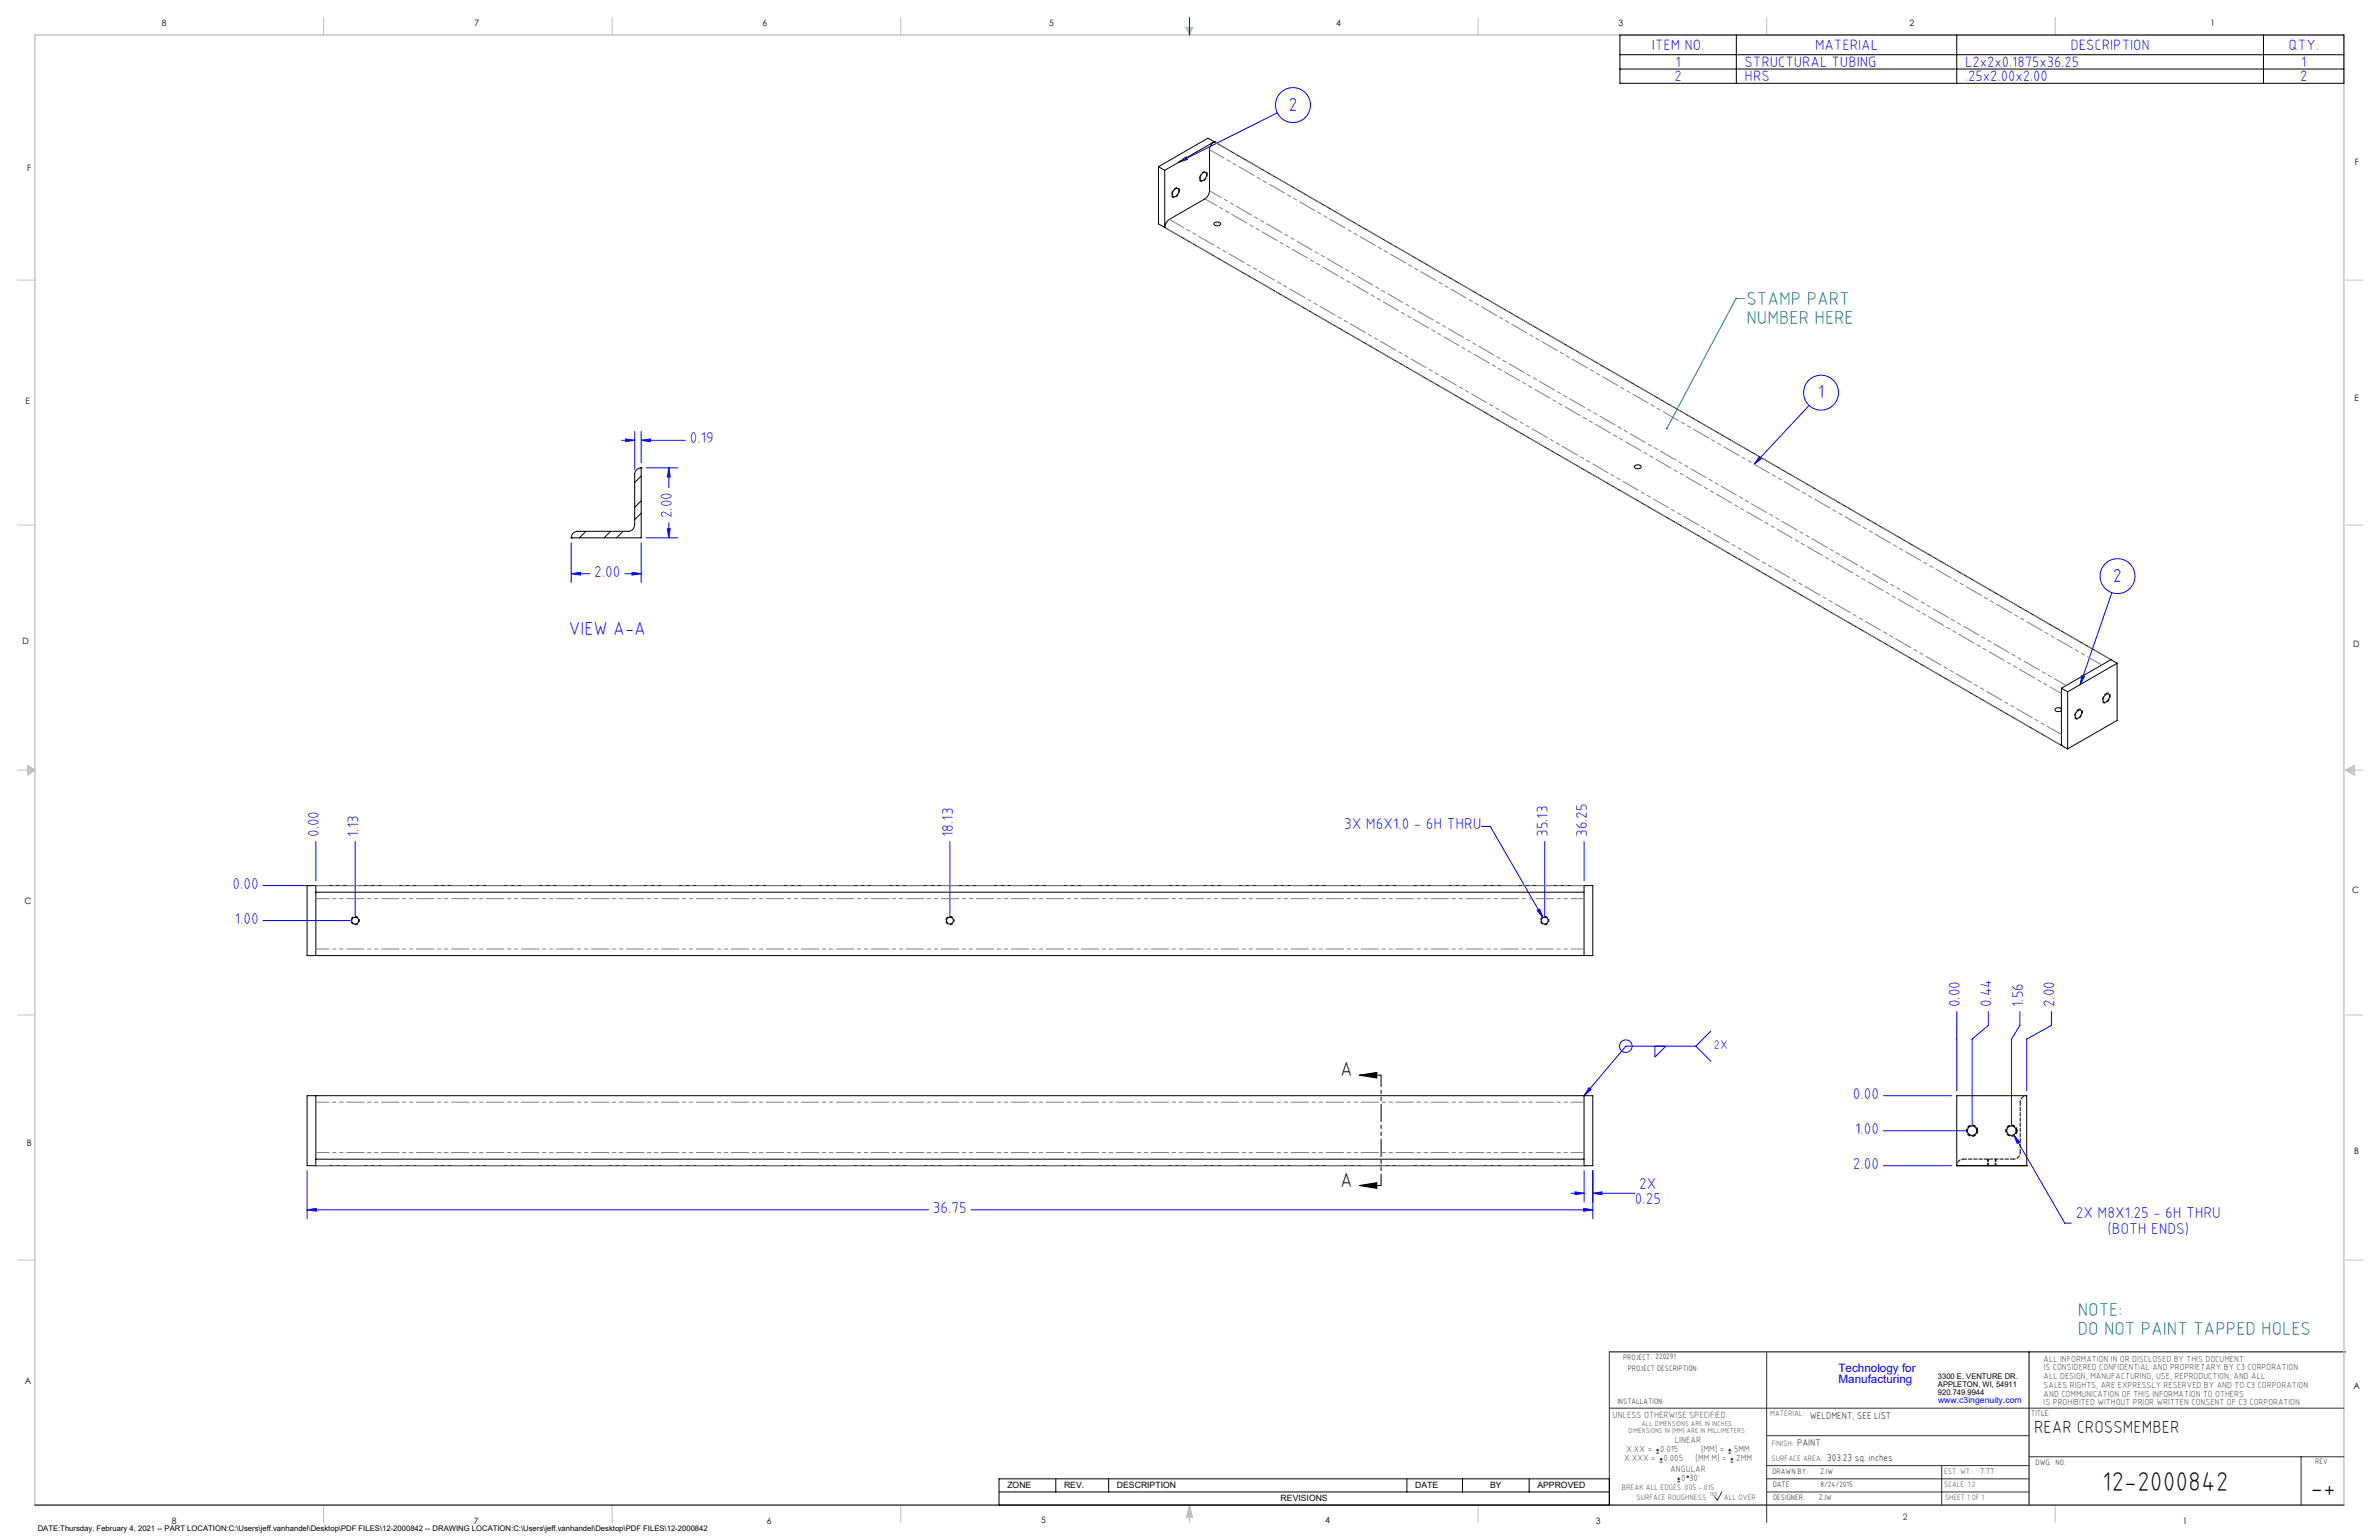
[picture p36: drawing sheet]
<svg xmlns="http://www.w3.org/2000/svg" width="864mm" height="559mm" viewBox="0 0 864 559" stroke-linecap="round" stroke-linejoin="round" font-family="sans-serif">
<defs><g id="words">
<g font-size="9.9">
<text x="763.2" y="541.1">12-2000842</text>
<text x="838.7" y="543.2">-+</text>
</g>
<g font-size="7.3">
<text x="486.5" y="390.5">A</text>
<text x="486.5" y="430.6">A</text>
</g>
<g font-size="6.8" fill="#00f">
<text x="467.7" y="40.2">2</text>
<text x="659.9" y="144.6">1</text>
<text x="767" y="211.2">2</text>
<text x="206.5" y="230.3">VIEW A-A</text>
</g>
<g font-size="6.8" fill="#008080">
<text x="634" y="110.7">STAMP PART</text>
<text x="634" y="117.5">NUMBER HERE</text>
<text x="754.3" y="477.5">NOTE:</text>
<text x="754.3" y="484.3">DO NOT PAINT TAPPED HOLES</text>
</g>
<text font-size="6.3" x="738.4" y="519.9">REAR CROSSMEMBER</text>
<g font-size="5.7" fill="#00f">
<text x="250.4" y="160.9">0.19</text>
<text x="243.9" y="188.1" transform="rotate(-90 243.9 188.1)">2.00</text>
<text x="215.7" y="209.3">2.00</text>
<text x="115.8" y="303.7" transform="rotate(-90 115.8 303.7)">0.00</text>
<text x="130.1" y="303.7" transform="rotate(-90 130.1 303.7)">1.13</text>
<text x="346" y="303.7" transform="rotate(-90 346 303.7)">18.13</text>
<text x="487.9" y="301">3X M6X1.0 - 6H THRU</text>
<text x="561.9" y="303.7" transform="rotate(-90 561.9 303.7)">35.13</text>
<text x="576.2" y="303.7" transform="rotate(-90 576.2 303.7)">36.25</text>
<text x="84.4" y="322.5">0.00</text>
<text x="85.2" y="335.2">1.00</text>
<text x="711.5" y="365.5" transform="rotate(-90 711.5 365.5)">0.00</text>
<text x="722.9" y="365.5" transform="rotate(-90 722.9 365.5)">0.44</text>
<text x="734.4" y="365.5" transform="rotate(-90 734.4 365.5)">1.56</text>
<text x="745.8" y="365.5" transform="rotate(-90 745.8 365.5)">2.00</text>
<text x="672.6" y="398.7">0.00</text>
<text x="673.4" y="411.4">1.00</text>
<text x="672.6" y="424.1">2.00</text>
<text x="595" y="431.3">2X</text>
<text x="593.5" y="436.9">0.25</text>
<text x="338.6" y="440.1">36.75</text>
<text x="753.5" y="442.1">2X M8X1.25 - 6H THRU</text>
<text x="765" y="447.8">(BOTH ENDS)</text>
</g>
<g font-size="5.4" fill="#00f">
<text x="599.7" y="18.1">ITEM NO.</text>
<text x="658.9" y="18.1">MATERIAL</text>
<text x="751.6" y="18.1">DESCRIPTION</text>
<text x="830.8" y="18.1">QTY.</text>
<text x="607.9" y="29.4">2</text>
<text x="608.2" y="24.3">1</text>
<text x="633.3" y="24.3">STRUCTURAL TUBING</text>
<text x="633.3" y="29.4">HRS</text>
<text x="713.3" y="24.3">L2x2x0.1875x36.25</text>
<text x="713.3" y="29.4">.25x2.00x2.00</text>
<text x="835" y="29.4">2</text>
<text x="835.3" y="24.3">1</text>
</g>
<text font-size="4.5" fill="#00f" x="622.2" y="380.5">2X</text>
<g font-size="4.2" fill="#00f">
<text x="667.4" y="497.7">Technology for</text>
<text x="667.4" y="502">Manufacturing</text>
</g>
<g font-size="3.5">
<text x="657" y="514.9">WELDMENT, SEE LIST</text>
<text x="652.4" y="524.7">PAINT</text>
<text x="663.3" y="530.1">303.23 sq. inches</text>
</g>
<g font-size="3.3" fill="#382c30">
<text x="585.4" y="514.4">UNLESS OTHERWISE SPECIFIED:</text>
<text x="590.4" y="526.8">X.XX =</text>
<text x="602.6" y="526.8">0.015</text>
<text x="608" y="523.6">LINEAR</text>
<text x="617.5" y="526.8">[MM] =</text>
<text x="628.8" y="526.8">.5MM</text>
<text x="589.6" y="530.1">X.XXX =</text>
<text x="603.9" y="530.1">0.005</text>
<text x="606.3" y="534">ANGULAR</text>
<text x="615.5" y="530.1">[MM.M] =</text>
<text x="629.6" y="530.1">.2MM</text>
<text x="610.3" y="537.3">0</text>
<text x="613.2" y="537.3">30'</text>
</g>
<g font-size="3.2">
<text x="58.8" y="9.6">8</text>
<text x="172.3" y="9.5">7</text>
<text x="276.8" y="9.5">6</text>
<text x="380.9" y="9.6">5</text>
<text x="485" y="9.5">4</text>
<text x="587.5" y="9.5">3</text>
<text x="693.1" y="9.5">2</text>
<text x="802.4" y="9.5">1</text>
<text x="854.9" y="59.8">F</text>
<text x="9.9" y="62">F</text>
<text x="9.3" y="146.5">E</text>
<text x="854.7" y="145.5">E</text>
<text x="8.2" y="233.6">D</text>
<text x="854.3" y="234.9">D</text>
<text x="8.9" y="328.1">C</text>
<text x="853.9" y="324.1">C</text>
<text x="9.7" y="415.8">B</text>
<text x="854.6" y="418.6">B</text>
<text x="9" y="502">A</text>
<text x="854.3" y="503.9">A</text>
<text x="62.3" y="552.9">8</text>
<text x="172" y="552.9">7</text>
<text x="278.3" y="552.9">6</text>
<text x="377.9" y="552.8">5</text>
<text x="481" y="552.8">4</text>
<text x="579.3" y="552.8">3</text>
<text x="792.4" y="552.8">1</text>
</g>
<g font-size="3.2" fill="#382c30">
<text x="741.9" y="494.1">ALL INFORMATION IN OR DISCLOSED BY THIS DOCUMENT</text>
<text x="741.9" y="497.3">IS CONSIDERED CONFIDENTIAL AND PROPRIETARY BY C3 CORPORATION.</text>
<text x="741.9" y="500.4">ALL DESIGN, MANUFACTURING, USE, REPRODUCTION, AND ALL</text>
<text x="741.9" y="503.6">SALES RIGHTS, ARE EXPRESSLY RESERVED BY AND TO C3 CORPORATION</text>
<text x="741.9" y="506.8">AND COMMUNICATION OF THIS INFORMATION TO OTHERS</text>
<text x="741.9" y="510">IS PROHIBITED WITHOUT PRIOR WRITTEN CONSENT OF C3 CORPORATION</text>
<text x="718.8" y="534.7">7.77</text>
<text x="690.7" y="551.6">2</text>
</g>
<text font-size="3.1" fill="#00f" x="703.5" y="509.2">www.c3ingenuity.com</text>
<g font-size="3.1">
<text x="365.7" y="540">ZONE</text>
<text x="386.3" y="540">REV.</text>
<text x="405.5" y="540">DESCRIPTION</text>
<text x="464.9" y="544.8">REVISIONS</text>
<text x="513.7" y="540">DATE</text>
<text x="540.9" y="540">BY</text>
<text x="558.1" y="540">APPROVED</text>
</g>
<g font-size="2.8">
<text x="589.2" y="493.3">PROJECT: 220291</text>
<text x="590.9" y="497.3">PROJECT DESCRIPTION:</text>
<text x="703.5" y="500.5">3300 E. VENTURE DR.</text>
<text x="703.5" y="503.3">APPLETON, WI, 54911</text>
<text x="587.1" y="509.6">INSTALLATION:</text>
<text x="703.5" y="506.2">920.749.9944</text>
<text x="737.3" y="513.8">TITLE:</text>
<text x="738.9" y="531.5">DWG. NO.</text>
<text x="840.5" y="531.3">REV</text>
<text x="643.4" y="534.9">DRAWN BY:</text>
<text x="643.5" y="539.7">DATE:</text>
<text x="660.7" y="534.7">ZJW</text>
<text x="660.9" y="539.6">8/24/2015</text>
<text x="643.6" y="544.4">DESIGNER:</text>
<text x="660.3" y="544.3">ZJW</text>
<text x="13.7" y="555.5">DATE:Thursday, February 4, 2021 -- PART LOCATION:C:\Users\jeff.vanhandel\Desktop\PDF FILES\12-2000842 -- DRAWING LOCATION:C:\Users\jeff.vanhandel\Desktop\PDF FILES\12-2000842</text>
</g>
<g font-size="2.8" fill="#382c30">
<text x="642.6" y="513.8">MATERIAL:</text>
<text x="643.2" y="524.8">FINISH:</text>
<text x="643.1" y="530.1">SURFACE AREA:</text>
<text x="705.7" y="534.7">EST. WT.:</text>
<text x="705.7" y="539.7">SCALE: 1:2</text>
<text x="588.8" y="540.5">BREAK ALL EDGES .005 -.015</text>
<text x="594" y="544.2">SURFACE ROUGHNESS</text>
<text x="625.8" y="544.2">ALL OVER</text>
<text x="706.1" y="544.4">SHEET 1 OF 1</text>
</g>
<g font-size="2.5" fill="#382c30">
<text x="591.2" y="520.1">DIMENSIONS IN [MM] ARE IN MILLIMETERS</text>
<text x="595.9" y="517.3">ALL DIMENSIONS ARE IN INCHES</text>
</g>
<text font-size="2.2" fill="#382c30" x="620.6" y="542.9">160</text>
</g></defs>
<g fill="none" stroke="#000" stroke-width=".36">
<path d="M588 12.7h262.9v17.5h-262.9zM588 19.9h262.9M630.3 12.7v17.5M710.3 12.7v17.5M821.7 12.7v17.5M588 25h262.9M493.5 390.1h7.8M493.5 390.1l6.3-1v2.1zM493.5 430.2h7.8M493.5 430.2l6.3-1v2zM584.2 490.5h267.3M736.6 490.5v55.6"/>
<path d="M362.7 536.6h221.5v9.5h-221.5zM383.3 536.6v4.8M402.4 536.6v4.8M510.7 536.6v4.8M530.9 536.6v4.8M555.1 536.6v4.8M362.7 541.4h221.5"/>
</g>
<g fill="none" stroke="#c0c0c0" stroke-width=".36">
<path d="M117.5 6.4v6.3M222.2 6.4v6.3M327 6.4v6.3M430.4 9.9h2.7l-1.3 2.8zM430.9 9.9l.9 2.8M431.2 9.9l.6 2.8M432.1 9.9l-.3 2.8M432.6 9.9l-.8 2.8M536.6 6.4v6.3M641.3 6.4v6.3M746.1 6.4v6.3M6.3 101.6h6.4"/>
<path d="M851.5 101.6h6.3M6.3 190.5h6.4M851.5 190.5h6.3M6.3 279.4h6.4M10.1 277.7l2.6 1.7-2.6 1.9zM10.1 278.2l2.6 1.2M10.1 278.8l2.6 .6M12.7 279.4l-2.6 1.2M12.7 279.4l-2.6 .5M851.5 279.4h6.3M851.5 279.4l3.1 .5M851.5 279.4l3.1 1.2"/>
<path d="M851.5 279.4l3.1-1.7v3.6zM854.6 278.8l-3.1 .6M854.6 278.2l-3.1 1.2M6.3 368.3h6.4M851.5 368.3h6.3M6.3 457.2h6.4M851.5 457.2h6.3M117.5 546.1v6.4M222.2 546.1v6.4M327 546.1v6.4M431.8 546.1v6.4M431.8 546.1l1.1 4.5h-2.2z"/>
<path d="M431.8 546.1l.6 4.5M431.8 546.1l-.9 4.5M431.8 546.1l-.4 4.5M431.8 546.1l.3 4.5M536.6 546.1v6.4M746.1 546.1v6.4"/>
</g>
<path d="M12.7 546.1v-533.4h838.2v533.4" fill="none" stroke="#c0c0c0" stroke-width=".5"/>
<g fill="none" stroke="#00f" stroke-width=".36">
<path d="M431.8 6.4v6.3M427.8 58.9l2.8-2 .4 1zM463.7 41l-35.9 17.9M225.6 159.8h4.8M227.1 159.3l3.3 .5-3.3 .5zM230.4 156.6v13.8M232.8 159.8l3.3-.5v1zM232.8 156.6v11.4M232.8 159.8h16M656.7 147.1l-19.9 21.4M234.5 169.8h11.5M242.8 169.8v7.2"/>
<path d="M242.8 169.8l.5 3.3h-1zM638.7 165.7l.7 .7-2.6 2.1zM207.4 197v14.3M232.8 197v14.3M234.5 195.2h11.5M242.3 191.9h1l-.5 3.3zM242.8 189.7v5.5M207.4 208.2l3.3-.5v1zM207.4 208.2h6.7M226.8 208.2h6M229.4 207.7l3.4 .5-3.4 .5zM766.6 215.1l-11.5 33.3"/>
<path d="M755.7 245.1l1 .4-1.6 2.9zM537.8 299.9h3.2l19.1 33.1M114.7 305.4v14.2M128.9 305.4v26.9M344.8 305.4v26.9M560.7 305.4v26.9M575 305.4v14.2M95.5 321.3h17.4M95.5 334h31.7M558 330.4l.9-.6 1.2 3.2zM600.7 379.6v4l4-4M615.6 379.6h-25.4l-15.2 18"/>
<path d="M615.6 379.6l5.5 5.5M621.1 374.1l-5.5 5.5M710.3 367.1v28.7M721.8 367.1v5l-5.9 4.9v31.5M733.2 367.1v5l-3 4.9v31.5M744.7 367.1v5l-9 4.9v18.8M576.8 394.7l.7 .7-2.5 2.2zM683.7 397.6h24.9M683.7 410.3h30.4M731 411.8l2.1 2.6-.9 .5zM731 411.8l18.5 32h2.4M111.5 439l3.3-.5v1z"/>
<path d="M111.5 424.7v17.5M111.5 439h225.5M352.5 439h225.7M570.3 433h4.7M571.7 432.5l3.3 .5-3.3 .5zM574.9 438.5l3.3 .5-3.3 .5zM575 424.7v11.5M578.2 433l3.3-.5v1zM578.2 424.7v17.5M578.2 433h15.2M683.7 423h24.9"/>
<circle cx="469.4" cy="38.1" r="6.3"/>
<circle cx="661.1" cy="142.5" r="6.3"/>
<circle cx="768.7" cy="209.1" r="6.3"/>
<circle cx="590.2" cy="379.6" r="2.3"/>
</g>
<path d="M584.2 490.5v55.6M641.3 490.7v61.8M584.2 511h266.7M641.3 520.9h95.3M641.3 531.8h95.3M641.3 536.6h95.3M704.8 531.8v14.3M736.6 528.6h114.3M835.3 528.6v17.5M625.1 541.4l-1.7 2.9-1-1.2M641.3 541.4h95.3" fill="none" stroke="#382c30" stroke-width=".36"/>
<path d="M12.7 546.1h838.2" fill="none" stroke="#382c30" stroke-width=".5"/>
<path d="M717.9 410.3a2 2 0 0 0-2.9-1.8 2 2 0 0 0-.2 3.4 2 2 0 0 0 3.1-1.4v-.2M732.2 410.3a2 2 0 0 0-3-1.8 2 2 0 0 0-.1 3.4 2 2 0 0 0 3.1-1.4v-.2" fill="none" stroke="#000" stroke-width=".36" stroke-dasharray="1.3 .6" stroke-dashoffset=".1" stroke-linecap="butt"/>
<path d="M428.2 69.1a2.34 2.34 0 0 1-2.5 2.5 2.39 2.39 0 0 1 1.9-3.5l.6 1M438.3 63.2a2.34 2.34 0 0 1-2.5 2.6 2.39 2.39 0 0 1 1.9-3.5l.6 .9M754.5 257.5a.93 .93 0 0 1 1.2 0 .93 .93 0 0 1 .2 1.2 1.93 1.93 0 0 1-2.6 1.9l-.2-.8 .3-1.1 1.1-1.2M764.6 251.6a.93 .93 0 0 1 1.2 .1 .93 .93 0 0 1 .2 1.1 1.93 1.93 0 0 1-2.6 2l-.1-1.4 .5-1 .8-.8" fill="none" stroke="#000" stroke-width=".36" stroke-dasharray="1.3 .6" stroke-dashoffset=".4" stroke-linecap="butt"/>
<path d="M130.5 334a1.5 1.5 0 0 0-2.2-1.3 1.5 1.5 0 0 0-.2 2.6 1.5 1.5 0 0 0 2.3-1.1l.1-.2M346.4 334a1.5 1.5 0 0 0-2.2-1.3 1.5 1.5 0 0 0-.2 2.6 1.5 1.5 0 0 0 2.3-1.1l.1-.2M562.3 334a1.5 1.5 0 0 0-2.2-1.3 1.5 1.5 0 0 0-.2 2.6 1.5 1.5 0 0 0 2.3-1.1l.1-.2" fill="none" stroke="#000" stroke-width=".36" stroke-dasharray="1.3 .6" stroke-dashoffset=".7" stroke-linecap="butt"/>
<path d="M721.5 420.6v2.4M724.5 423v-2.4" fill="none" stroke="#000" stroke-width=".36" stroke-dasharray="1.3 .6" stroke-dashoffset=".4"/>
<path d="M633.3 108.3h-3.1l-25.2 47.2" fill="none" stroke="#008080" stroke-width=".36"/>
<path d="M501.4 390.1v40.1" fill="none" stroke="#000" stroke-width=".36" stroke-dasharray="6.3 1.3 1.3 1.3 1.3 1.3" stroke-dashoffset="2.2"/>
<path d="M604.8 155.3a.35 .35 0 0 1 .6 .2 .35 .35 0 0 1-.5 .4z" fill="#008080"/>
<g fill="#00f">
<path d="M427.8 58.9l2.8-2 .4 1zM638.7 165.7l.7 .7-2.6 2.1zM755.7 245.1l1 .4-1.6 2.9z"/>
<path d="M227.1 159.3l3.3 .5-3.3 .5zM232.8 159.8l3.3-.5v1z"/>
<path d="M207.4 208.2l3.3-.5v1zM229.4 207.7l3.4 .5-3.4 .5z"/>
<path d="M242.3 191.9h1l-.5 3.3zM242.8 169.8l.5 3.3h-1z"/>
</g>
<path d="M493.5 390.1l6.3-1v2.1zM493.5 430.2l6.3-1v2z" fill="#000"/>
<g fill="#00f">
<path d="M576.8 394.7l.7 .7-2.5 2.2z"/>
<path d="M111.5 439l3.3-.5v1zM574.9 438.5l3.3 .5-3.3 .5zM571.7 432.5l3.3 .5-3.3 .5zM578.2 433l3.3-.5v1zM558 330.4l2.1 2.6-1.2-3.2zM731 411.8l1.2 3.1 .9-.5z"/>
</g>
<g fill="none" stroke="#000" stroke-width=".36">
<path d="M440.8 51.4a3.8 3.8 0 0 0-1.7 3v14.9a3.8 3.8 0 0 1-1.7 2.9l-12.9 7.4a3.8 3.8 0 0 0-1.7 3M440.8 51.4h.1M440.8 51.4l325.5 188M440.8 51.4l-18 10.4M440.8 51.4l-2.3-1.3-18 10.4M420.5 60.5l2.3 1.3M420.5 60.5v20.7l2.3 1.4M422.8 61.8v20.8M426.4 68.7a.83 .83 0 0 1 1.1-.3 .83 .83 0 0 1 .4 1.1l-.7 1.4a.97 .97 0 0 1-1.6 .1l.2-1.4zM436.5 62.9a.84 .84 0 0 1 1.4-.1 2.01 2.01 0 0 1-2 2.7l-.2-1.2zM422.8 82.6h.1M422.8 82.6l325.5 187.9"/>
<path d="M440.7 81l.7-.4h.9l.8 .6a1.46 1.46 0 0 1-2.5 0zM232.8 169.8h.1M232.8 169.8a2.35 2.35 0 0 0-2.4 2.4v18.2a2.41 2.41 0 0 1-2.4 2.4h-18.2a2.41 2.41 0 0 0-2.4 2.4M232.8 169.8v25.4h-25.4M232.8 172.7l-2.4 2.4M593.4 169.1l.7-.4h.9l.8 .7a1.43 1.43 0 0 1-2.5 0zM207.4 195.2h.1M212.7 192.8l-2.4 2.4M221.7 192.8l-2.4 2.4M226.2 192.8l-2.4 2.4M232.8 181.7l-2.4 2.4M232.8 186.2l-2.4 2.4"/>
<path d="M766.3 239.4l2.2 1.3M766.3 239.4l-18 10.3M748.3 257.2l-1.1-.4-.9 .2-.4 .5 .4 .5 .9 .2 1.1-.4M748.3 249.7l2.3 1.3M748.3 249.7v20.8M750.6 251v20.7M754 258.1a.93 .93 0 0 1 1.6-.1 2.18 2.18 0 0 1-1.9 2.6l-.4-1zM764.1 252.3a.93 .93 0 0 1 1.6-.1 2.13 2.13 0 0 1-1.9 2.6 1.71 1.71 0 0 1 .3-2.5zM768.5 240.7l-17.9 10.3M768.5 240.7v20.7l-17.9 10.3M748.3 270.5h.1M748.3 270.5l2.3 1.2"/>
<path d="M111.5 321.3h466.7v25.4h-466.7zM114.7 321.3v25.4M114.7 323.7h460.3M575 321.3v25.4M111.5 397.6h466.7v25.4h-466.7zM114.7 397.6v25.4M575 397.6v25.4M114.7 423h.1M114.7 420.6h460.3M575 423h.1M710.3 423h.1M710.3 423h25.4"/>
<path d="M710.3 423v-25.4h25.4v25.4M735.7 423h.1"/>
<circle cx="129" cy="334.1" r="1.25"/>
<circle cx="344.9" cy="334.1" r="1.25"/>
<circle cx="560.8" cy="334.1" r="1.25"/>
<circle cx="715.9" cy="410.3" r="1.7"/>
<circle cx="730.2" cy="410.3" r="1.7"/>
</g>
<path d="M575 321.3h-460.3M575 326.1h-460.3M575 344.4h-460.3M575 399.9h-460.3M575 418.2h-460.3M575 423h-460.3" fill="none" stroke="#808080" stroke-width=".36" stroke-dasharray="6.3 1.3 1.3 1.3 1.3 1.3" stroke-dashoffset="1.6"/>
<path d="M735.7 397.6a2.38 2.38 0 0 0-2.3 2.3M733.4 418.2a2.38 2.38 0 0 1-2.4 2.4M712.7 420.6a2.38 2.38 0 0 0-2.4 2.4" fill="none" stroke="#000" stroke-width=".36" stroke-dasharray="1.3 .6" stroke-dashoffset=".7"/>
<path d="M733.4 399.9v18.3M731 420.6h-18.3" fill="none" stroke="#000" stroke-width=".36" stroke-dasharray="1.3 .6" stroke-dashoffset=".1"/>
<path d="M735.7 397.6h.1" fill="none" stroke="#000" stroke-width=".36" stroke-dasharray="1.3 .6"/>
<path d="M721.8 420.6v2.4M724.3 423v-2.4" fill="none" stroke="#000" stroke-width=".36" stroke-dasharray="1.3 .6" stroke-dashoffset=".4"/>
<path d="M762.9 241.3l-323.8-187M748.3 266.6l-323.8-187" fill="none" stroke="#808080" stroke-width=".36" stroke-dasharray="6.3 1.3 1.3 1.3 1.3 1.3" stroke-dashoffset=".4"/>
<path d="M766.3 239.3l-325.5-187.9M748.3 270.4l-325.5-187.9" fill="none" stroke="#808080" stroke-width=".36" stroke-dasharray="6.3 1.3 1.3 1.3 1.3 1.3" stroke-dashoffset="-.6"/>
<path d="M748.3 251.7l-310.9-179.5M750 248.7l-310.9-179.5" fill="none" stroke="#808080" stroke-width=".36" stroke-dasharray="6.3 1.3 1.3 1.3 1.3 1.3" stroke-dashoffset="1.5"/>
<g fill="none" stroke="#382c30" stroke-width=".36">
<path d="M601.2 527.3h1.1M601.2 526.2h1.1M601.7 525.7v1M602.5 530.5h1M602.5 529.5h1M603 529v1M608.9 537.7h1M608.9 536.6h1M609.4 536.1v1.1M627.4 527.3h1M627.4 526.2h1M627.9 525.7v1"/>
<path d="M628.2 530.5h1M628.2 529.5h1M628.7 529v1"/>
<circle cx="612.7" cy="535.9" r=".27"/>
</g>
<use href="#words"/>
</svg>
